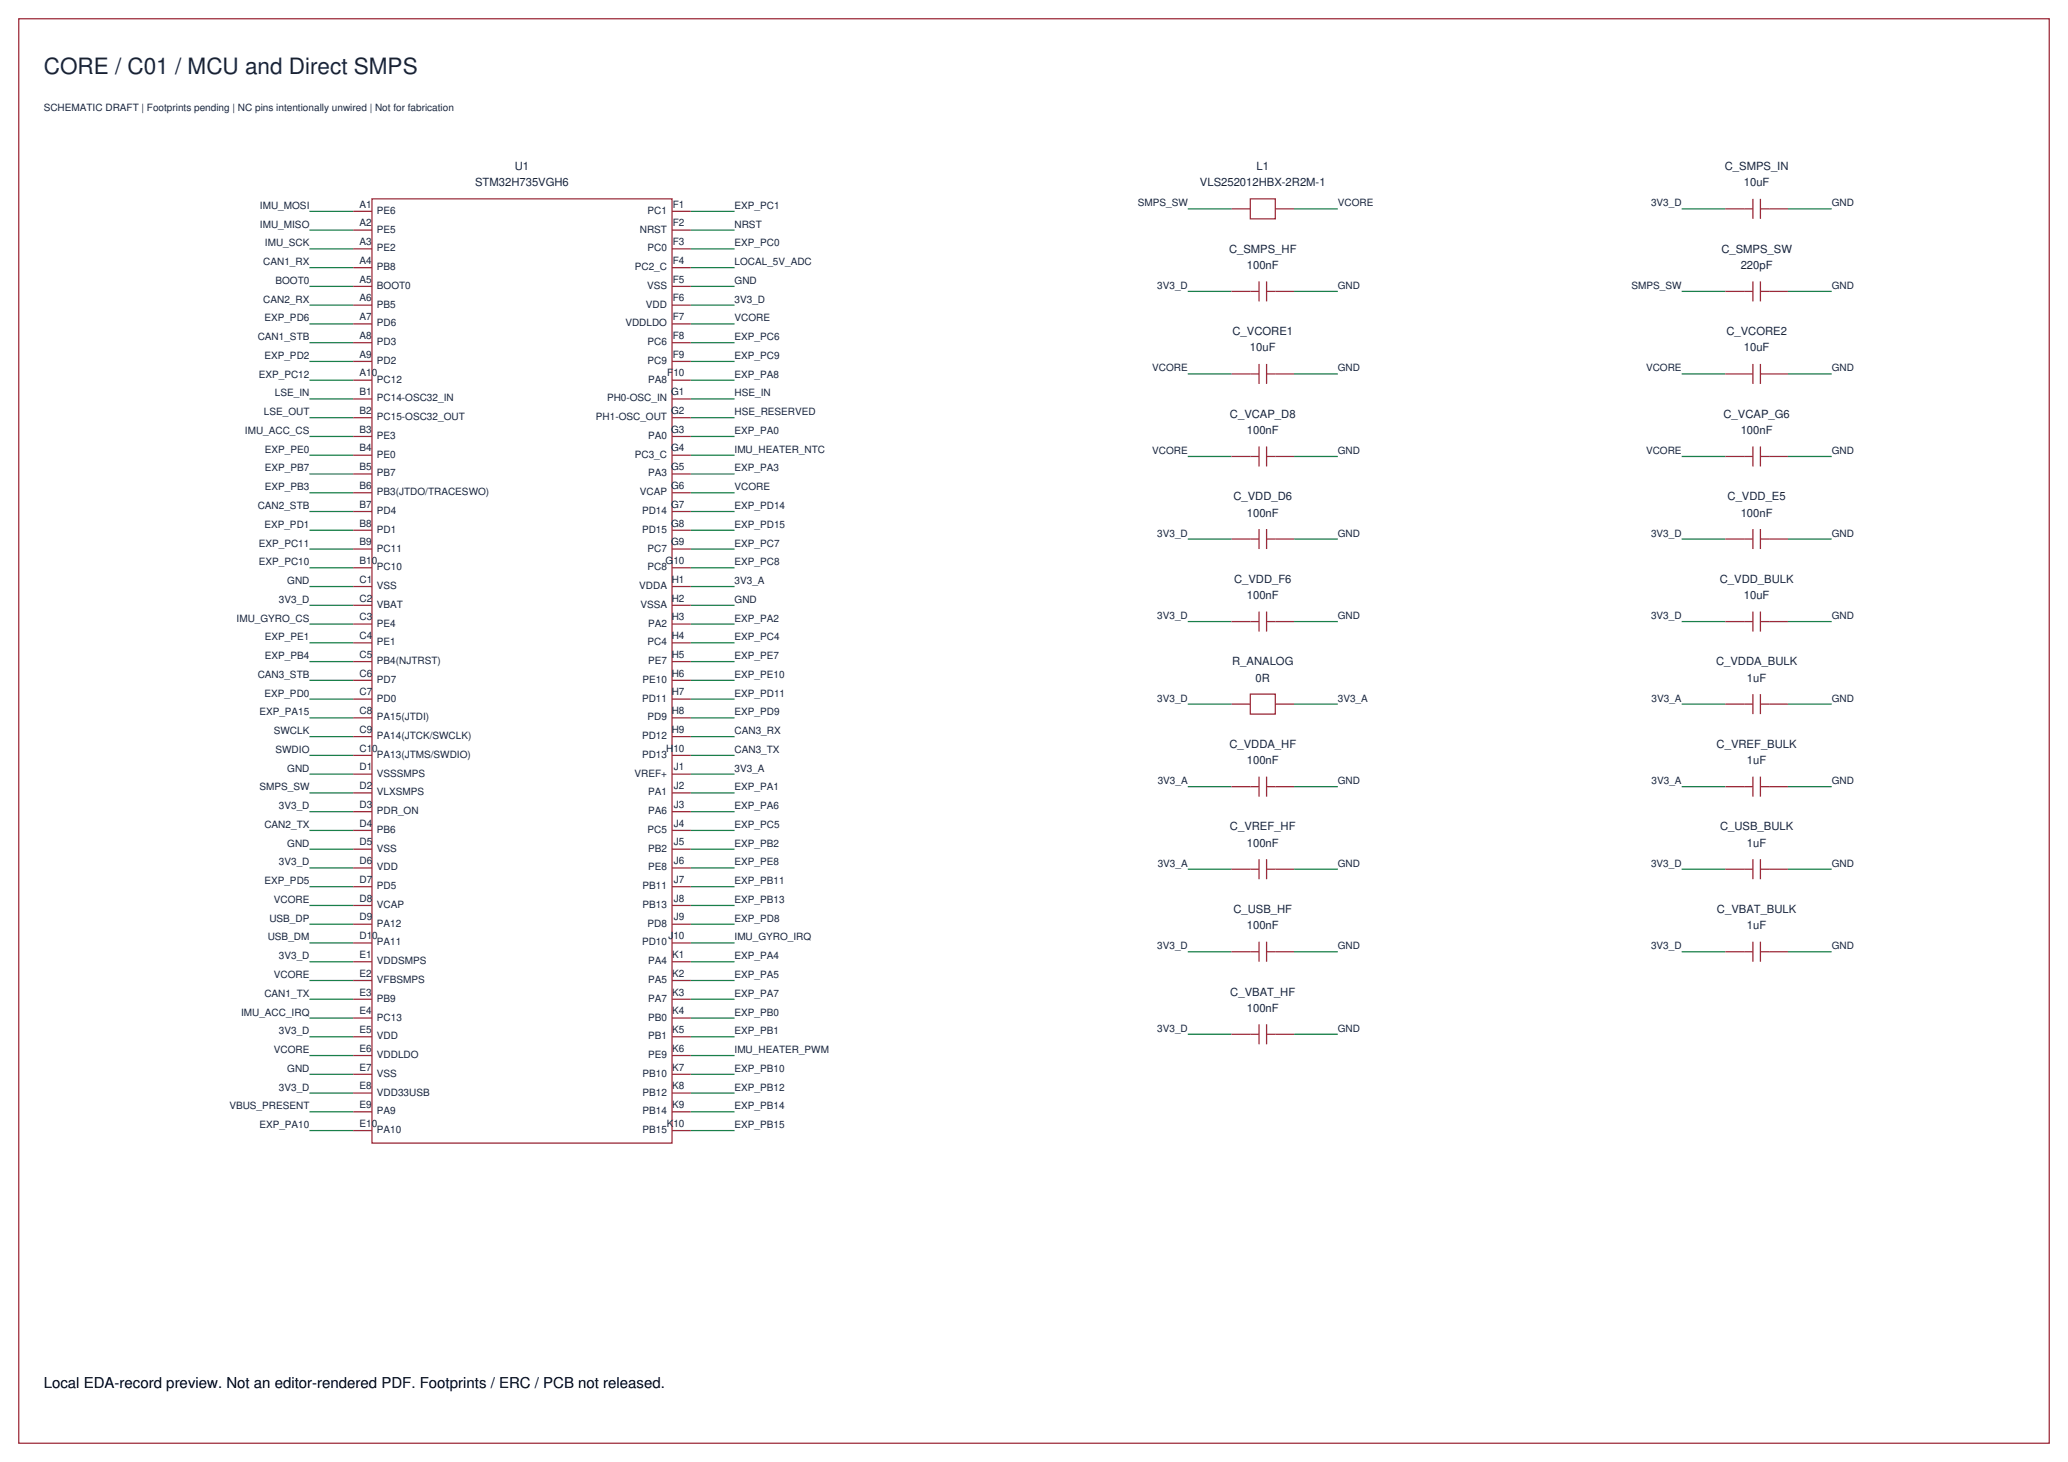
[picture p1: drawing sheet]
<svg xmlns="http://www.w3.org/2000/svg" width="583mm" height="412mm" viewBox="0 0 583 412" stroke-linecap="round" stroke-linejoin="round" font-family="sans-serif">
<defs><g id="words">
<text font-size="6.3" fill="#16243e" x="12.3" y="20.8">CORE / C01 / MCU and Direct SMPS</text>
<text font-size="4.2" x="12.3" y="391.6">Local EDA-record preview. Not an editor-rendered PDF. Footprints / ERC / PCB not released.</text>
<g font-size="3.2" fill="#16243e">
<text x="145.3" y="48">U1</text>
<text x="354.5" y="48">L1</text>
<text x="486.7" y="48">C_SMPS_IN</text>
<text x="134.1" y="52.6">STM32H735VGH6</text>
<text x="338.6" y="52.6">VLS252012HBX-2R2M-1</text>
<text x="492" y="52.6">10uF</text>
<text x="346.8" y="71.3">C_SMPS_HF</text>
<text x="485.7" y="71.3">C_SMPS_SW</text>
<text x="351.8" y="75.8">100nF</text>
<text x="491.2" y="75.8">220pF</text>
<text x="347.7" y="94.5">C_VCORE1</text>
<text x="487.1" y="94.5">C_VCORE2</text>
<text x="352.7" y="99.1">10uF</text>
<text x="492" y="99.1">10uF</text>
<text x="347" y="117.8">C_VCAP_D8</text>
<text x="486.3" y="117.8">C_VCAP_G6</text>
<text x="351.8" y="122.4">100nF</text>
<text x="491.2" y="122.4">100nF</text>
<text x="348" y="141.1">C_VDD_D6</text>
<text x="487.4" y="141.1">C_VDD_E5</text>
<text x="351.8" y="145.7">100nF</text>
<text x="491.2" y="145.7">100nF</text>
<text x="348.2" y="164.4">C_VDD_F6</text>
<text x="485.2" y="164.4">C_VDD_BULK</text>
<text x="351.8" y="169">100nF</text>
<text x="492" y="169">10uF</text>
<text x="347.7" y="187.7">R_ANALOG</text>
<text x="484.2" y="187.7">C_VDDA_BULK</text>
<text x="354.3" y="192.3">0R</text>
<text x="492.9" y="192.3">1uF</text>
<text x="346.9" y="211">C_VDDA_HF</text>
<text x="351.8" y="215.5">100nF</text>
<text x="484.4" y="211">C_VREF_BULK</text>
<text x="492.9" y="215.5">1uF</text>
<text x="347" y="234.2">C_VREF_HF</text>
<text x="351.8" y="238.8">100nF</text>
<text x="485.3" y="234.2">C_USB_BULK</text>
<text x="492.9" y="238.8">1uF</text>
<text x="348" y="257.5">C_USB_HF</text>
<text x="484.4" y="257.5">C_VBAT_BULK</text>
<text x="351.8" y="262.1">100nF</text>
<text x="492.9" y="262.1">1uF</text>
<text x="347.1" y="280.8">C_VBAT_HF</text>
<text x="351.8" y="285.4">100nF</text>
</g>
<g font-size="2.8" fill="#16243e">
<text x="12.3" y="31.4">SCHEMATIC DRAFT | Footprints pending | NC pins intentionally unwired | Not for fabrication</text>
<text x="73.4" y="58.9">IMU_MOSI</text>
<text x="101.4" y="58.6">A1</text>
<text x="189.9" y="58.6">F1</text>
<text x="207.3" y="58.9">EXP_PC1</text>
<text x="321" y="58.2">SMPS_SW</text>
<text x="377.5" y="58.2">VCORE</text>
<text x="465.9" y="58.2">3V3_D</text>
<text x="516.8" y="58.2">GND</text>
<text x="73.4" y="64.2">IMU_MISO</text>
<text x="101.4" y="63.9">A2</text>
<text x="106.4" y="60.3">PE6</text>
<text x="106.4" y="65.6">PE5</text>
<text x="180.5" y="65.6">NRST</text>
<text x="182.7" y="60.3">PC1</text>
<text x="189.9" y="63.9">F2</text>
<text x="207.3" y="64.2">NRST</text>
<text x="74.8" y="69.5">IMU_SCK</text>
<text x="101.4" y="69.1">A3</text>
<text x="106.4" y="70.9">PE2</text>
<text x="182.7" y="70.9">PC0</text>
<text x="189.9" y="69.1">F3</text>
<text x="207.3" y="69.5">EXP_PC0</text>
<text x="74.3" y="74.8">CAN1_RX</text>
<text x="101.4" y="74.4">A4</text>
<text x="106.4" y="76.2">PB8</text>
<text x="179.1" y="76.2">PC2_C</text>
<text x="189.9" y="74.4">F4</text>
<text x="207.3" y="74.8">LOCAL_5V_ADC</text>
<text x="77.7" y="80.1">BOOT0</text>
<text x="101.4" y="79.7">A5</text>
<text x="106.4" y="81.5">BOOT0</text>
<text x="182.6" y="81.5">VSS</text>
<text x="189.9" y="79.7">F5</text>
<text x="207.3" y="80.1">GND</text>
<text x="326.5" y="81.5">3V3_D</text>
<text x="377.5" y="81.5">GND</text>
<text x="460.4" y="81.5">SMPS_SW</text>
<text x="516.8" y="81.5">GND</text>
<text x="74.3" y="85.4">CAN2_RX</text>
<text x="101.4" y="85">A6</text>
<text x="106.4" y="86.8">PB5</text>
<text x="182.2" y="86.8">VDD</text>
<text x="189.9" y="85">F6</text>
<text x="207.3" y="85.4">3V3_D</text>
<text x="72.7" y="96">CAN1_STB</text>
<text x="74.6" y="90.7">EXP_PD6</text>
<text x="101.4" y="90.3">A7</text>
<text x="101.4" y="95.6">A8</text>
<text x="106.4" y="92.1">PD6</text>
<text x="176.4" y="92.1">VDDLDO</text>
<text x="189.9" y="90.3">F7</text>
<text x="189.9" y="95.6">F8</text>
<text x="207.3" y="90.7">VCORE</text>
<text x="207.3" y="96">EXP_PC6</text>
<text x="74.6" y="101.2">EXP_PD2</text>
<text x="101.4" y="100.9">A9</text>
<text x="106.4" y="97.4">PD3</text>
<text x="182.7" y="97.4">PC6</text>
<text x="189.9" y="100.9">F9</text>
<text x="207.3" y="101.2">EXP_PC9</text>
<text x="73" y="106.5">EXP_PC12</text>
<text x="101.4" y="106.2">A10</text>
<text x="106.4" y="102.7">PD2</text>
<text x="106.4" y="107.9">PC12</text>
<text x="182.7" y="102.7">PC9</text>
<text x="182.9" y="107.9">PA8</text>
<text x="188.3" y="106.2">F10</text>
<text x="207.3" y="106.5">EXP_PA8</text>
<text x="325.1" y="104.8">VCORE</text>
<text x="377.5" y="104.8">GND</text>
<text x="464.5" y="104.8">VCORE</text>
<text x="516.8" y="104.8">GND</text>
<text x="77.6" y="111.8">LSE_IN</text>
<text x="101.4" y="111.5">B1</text>
<text x="106.4" y="113.2">PC14-OSC32_IN</text>
<text x="171.3" y="113.2">PH0-OSC_IN</text>
<text x="189.4" y="111.5">G1</text>
<text x="207.3" y="111.8">HSE_IN</text>
<text x="74.5" y="117.1">LSE_OUT</text>
<text x="101.4" y="116.8">B2</text>
<text x="106.4" y="118.5">PC15-OSC32_OUT</text>
<text x="168.1" y="118.5">PH1-OSC_OUT</text>
<text x="189.4" y="116.8">G2</text>
<text x="207.3" y="117.1">HSE_RESERVED</text>
<text x="69.1" y="122.4">IMU_ACC_CS</text>
<text x="101.4" y="122.1">B3</text>
<text x="106.4" y="123.8">PE3</text>
<text x="182.9" y="123.8">PA0</text>
<text x="189.4" y="122.1">G3</text>
<text x="207.3" y="122.4">EXP_PA0</text>
<text x="74.8" y="127.7">EXP_PE0</text>
<text x="101.4" y="127.4">B4</text>
<text x="106.4" y="129.1">PE0</text>
<text x="179.1" y="129.1">PC3_C</text>
<text x="189.4" y="127.4">G4</text>
<text x="207.3" y="127.7">IMU_HEATER_NTC</text>
<text x="325.1" y="128.1">VCORE</text>
<text x="377.5" y="128.1">GND</text>
<text x="464.5" y="128.1">VCORE</text>
<text x="516.8" y="128.1">GND</text>
<text x="74.8" y="133">EXP_PB7</text>
<text x="101.4" y="132.6">B5</text>
<text x="101.4" y="137.9">B6</text>
<text x="106.4" y="134.4">PB7</text>
<text x="182.9" y="134.4">PA3</text>
<text x="189.4" y="132.6">G5</text>
<text x="189.4" y="137.9">G6</text>
<text x="207.3" y="133">EXP_PA3</text>
<text x="72.7" y="143.6">CAN2_STB</text>
<text x="74.8" y="138.3">EXP_PB3</text>
<text x="101.4" y="143.2">B7</text>
<text x="106.4" y="139.7">PB3(JTDO/TRACESWO)</text>
<text x="180.5" y="139.7">VCAP</text>
<text x="189.4" y="143.2">G7</text>
<text x="207.3" y="138.3">VCORE</text>
<text x="207.3" y="143.6">EXP_PD14</text>
<text x="74.6" y="148.9">EXP_PD1</text>
<text x="101.4" y="148.5">B8</text>
<text x="106.4" y="145">PD4</text>
<text x="181.1" y="145">PD14</text>
<text x="189.4" y="148.5">G8</text>
<text x="207.3" y="148.9">EXP_PD15</text>
<text x="73" y="154.2">EXP_PC11</text>
<text x="101.4" y="153.8">B9</text>
<text x="106.4" y="150.3">PD1</text>
<text x="106.4" y="155.6">PC11</text>
<text x="181.1" y="150.3">PD15</text>
<text x="182.7" y="155.6">PC7</text>
<text x="189.4" y="153.8">G9</text>
<text x="207.3" y="154.2">EXP_PC7</text>
<text x="326.5" y="151.3">3V3_D</text>
<text x="377.5" y="151.3">GND</text>
<text x="465.9" y="151.3">3V3_D</text>
<text x="516.8" y="151.3">GND</text>
<text x="73" y="159.5">EXP_PC10</text>
<text x="101.4" y="159.1">B10</text>
<text x="106.4" y="160.9">PC10</text>
<text x="182.7" y="160.9">PC8</text>
<text x="187.8" y="159.1">G10</text>
<text x="207.3" y="159.5">EXP_PC8</text>
<text x="81" y="164.7">GND</text>
<text x="101.4" y="164.4">C1</text>
<text x="106.4" y="166.2">VSS</text>
<text x="180.4" y="166.2">VDDA</text>
<text x="189.5" y="164.4">H1</text>
<text x="207.3" y="164.7">3V3_A</text>
<text x="78.7" y="170">3V3_D</text>
<text x="101.4" y="169.7">C2</text>
<text x="106.4" y="171.4">VBAT</text>
<text x="180.7" y="171.4">VSSA</text>
<text x="189.5" y="169.7">H2</text>
<text x="207.3" y="170">GND</text>
<text x="66.8" y="175.3">IMU_GYRO_CS</text>
<text x="101.4" y="175">C3</text>
<text x="106.4" y="176.7">PE4</text>
<text x="182.9" y="176.7">PA2</text>
<text x="189.5" y="175">H3</text>
<text x="207.3" y="175.3">EXP_PA2</text>
<text x="326.5" y="174.6">3V3_D</text>
<text x="377.5" y="174.6">GND</text>
<text x="465.9" y="174.6">3V3_D</text>
<text x="516.8" y="174.6">GND</text>
<text x="74.8" y="180.6">EXP_PE1</text>
<text x="74.8" y="185.9">EXP_PB4</text>
<text x="101.4" y="180.3">C4</text>
<text x="101.4" y="185.6">C5</text>
<text x="106.4" y="182">PE1</text>
<text x="182.7" y="182">PC4</text>
<text x="189.5" y="180.3">H4</text>
<text x="189.5" y="185.6">H5</text>
<text x="207.3" y="180.6">EXP_PC4</text>
<text x="207.3" y="185.9">EXP_PE7</text>
<text x="72.7" y="191.2">CAN3_STB</text>
<text x="101.4" y="190.9">C6</text>
<text x="106.4" y="187.3">PB4(NJTRST)</text>
<text x="182.9" y="187.3">PE7</text>
<text x="189.5" y="190.9">H6</text>
<text x="207.3" y="191.2">EXP_PE10</text>
<text x="74.6" y="196.5">EXP_PD0</text>
<text x="101.4" y="196.1">C7</text>
<text x="106.4" y="192.6">PD7</text>
<text x="106.4" y="197.9">PD0</text>
<text x="181.1" y="197.9">PD11</text>
<text x="181.3" y="192.6">PE10</text>
<text x="189.5" y="196.1">H7</text>
<text x="207.3" y="196.5">EXP_PD11</text>
<text x="326.5" y="197.9">3V3_D</text>
<text x="377.5" y="197.9">3V3_A</text>
<text x="466" y="197.9">3V3_A</text>
<text x="516.8" y="197.9">GND</text>
<text x="73.2" y="201.8">EXP_PA15</text>
<text x="101.4" y="201.4">C8</text>
<text x="106.4" y="203.2">PA15(JTDI)</text>
<text x="182.7" y="203.2">PD9</text>
<text x="189.5" y="201.4">H8</text>
<text x="207.3" y="201.8">EXP_PD9</text>
<text x="77.3" y="207.1">SWCLK</text>
<text x="101.4" y="206.7">C9</text>
<text x="106.4" y="208.5">PA14(JTCK/SWCLK)</text>
<text x="181.1" y="208.5">PD12</text>
<text x="189.5" y="206.7">H9</text>
<text x="207.3" y="207.1">CAN3_RX</text>
<text x="77.7" y="212.4">SWDIO</text>
<text x="101.4" y="212">C10</text>
<text x="106.4" y="213.8">PA13(JTMS/SWDIO)</text>
<text x="181.1" y="213.8">PD13</text>
<text x="188" y="212">H10</text>
<text x="207.3" y="212.4">CAN3_TX</text>
<text x="81" y="217.7">GND</text>
<text x="101.4" y="217.3">D1</text>
<text x="106.4" y="219.1">VSSSMPS</text>
<text x="179" y="219.1">VREF+</text>
<text x="190.2" y="217.3">J1</text>
<text x="207.3" y="217.7">3V3_A</text>
<text x="326.7" y="221.2">3V3_A</text>
<text x="377.5" y="221.2">GND</text>
<text x="466" y="221.2">3V3_A</text>
<text x="516.8" y="221.2">GND</text>
<text x="73.2" y="223">SMPS_SW</text>
<text x="101.4" y="222.6">D2</text>
<text x="101.4" y="227.9">D3</text>
<text x="106.4" y="224.4">VLXSMPS</text>
<text x="182.9" y="224.4">PA1</text>
<text x="190.2" y="222.6">J2</text>
<text x="190.2" y="227.9">J3</text>
<text x="207.3" y="223">EXP_PA1</text>
<text x="74.6" y="233.5">CAN2_TX</text>
<text x="78.7" y="228.2">3V3_D</text>
<text x="101.4" y="233.2">D4</text>
<text x="106.4" y="229.7">PDR_ON</text>
<text x="182.9" y="229.7">PA6</text>
<text x="190.2" y="233.2">J4</text>
<text x="207.3" y="228.2">EXP_PA6</text>
<text x="207.3" y="233.5">EXP_PC5</text>
<text x="81" y="238.8">GND</text>
<text x="101.4" y="238.5">D5</text>
<text x="106.4" y="234.9">PB6</text>
<text x="182.7" y="234.9">PC5</text>
<text x="190.2" y="238.5">J5</text>
<text x="207.3" y="238.8">EXP_PB2</text>
<text x="78.7" y="244.1">3V3_D</text>
<text x="101.4" y="243.8">D6</text>
<text x="106.4" y="240.2">VSS</text>
<text x="106.4" y="245.5">VDD</text>
<text x="182.9" y="240.2">PB2</text>
<text x="182.9" y="245.5">PE8</text>
<text x="190.2" y="243.8">J6</text>
<text x="207.3" y="244.1">EXP_PE8</text>
<text x="326.7" y="244.5">3V3_A</text>
<text x="377.5" y="244.5">GND</text>
<text x="465.9" y="244.5">3V3_D</text>
<text x="516.8" y="244.5">GND</text>
<text x="74.6" y="249.4">EXP_PD5</text>
<text x="101.4" y="249.1">D7</text>
<text x="106.4" y="250.8">PD5</text>
<text x="181.3" y="250.8">PB11</text>
<text x="190.2" y="249.1">J7</text>
<text x="207.3" y="249.4">EXP_PB11</text>
<text x="77.3" y="254.7">VCORE</text>
<text x="101.4" y="254.4">D8</text>
<text x="106.4" y="256.1">VCAP</text>
<text x="181.3" y="256.1">PB13</text>
<text x="190.2" y="254.4">J8</text>
<text x="207.3" y="254.7">EXP_PB13</text>
<text x="76" y="260">USB_DP</text>
<text x="101.4" y="259.6">D9</text>
<text x="106.4" y="261.4">PA12</text>
<text x="182.7" y="261.4">PD8</text>
<text x="190.2" y="259.6">J9</text>
<text x="207.3" y="260">EXP_PD8</text>
<text x="75.6" y="265.3">USB_DM</text>
<text x="101.4" y="264.9">D10</text>
<text x="106.4" y="266.7">PA11</text>
<text x="181.1" y="266.7">PD10</text>
<text x="188.6" y="264.9">J10</text>
<text x="207.3" y="265.3">IMU_GYRO_IRQ</text>
<text x="326.5" y="267.8">3V3_D</text>
<text x="377.5" y="267.8">GND</text>
<text x="465.9" y="267.8">3V3_D</text>
<text x="516.8" y="267.8">GND</text>
<text x="77.3" y="275.9">VCORE</text>
<text x="78.7" y="270.6">3V3_D</text>
<text x="101.4" y="270.2">E1</text>
<text x="101.4" y="275.5">E2</text>
<text x="106.4" y="272">VDDSMPS</text>
<text x="182.9" y="272">PA4</text>
<text x="189.7" y="270.2">K1</text>
<text x="189.7" y="275.5">K2</text>
<text x="207.3" y="270.6">EXP_PA4</text>
<text x="207.3" y="275.9">EXP_PA5</text>
<text x="74.6" y="281.2">CAN1_TX</text>
<text x="101.4" y="280.8">E3</text>
<text x="106.4" y="277.3">VFBSMPS</text>
<text x="182.9" y="277.3">PA5</text>
<text x="189.7" y="280.8">K3</text>
<text x="207.3" y="281.2">EXP_PA7</text>
<text x="68" y="286.5">IMU_ACC_IRQ</text>
<text x="101.4" y="286.1">E4</text>
<text x="106.4" y="282.6">PB9</text>
<text x="106.4" y="287.9">PC13</text>
<text x="182.9" y="282.6">PA7</text>
<text x="182.9" y="287.9">PB0</text>
<text x="189.7" y="286.1">K4</text>
<text x="207.3" y="286.5">EXP_PB0</text>
<text x="78.7" y="291.7">3V3_D</text>
<text x="101.4" y="291.4">E5</text>
<text x="106.4" y="293.2">VDD</text>
<text x="182.9" y="293.2">PB1</text>
<text x="189.7" y="291.4">K5</text>
<text x="207.3" y="291.7">EXP_PB1</text>
<text x="326.5" y="291">3V3_D</text>
<text x="377.5" y="291">GND</text>
<text x="77.3" y="297">VCORE</text>
<text x="101.4" y="296.7">E6</text>
<text x="106.4" y="298.4">VDDLDO</text>
<text x="182.9" y="298.4">PE9</text>
<text x="189.7" y="296.7">K6</text>
<text x="207.3" y="297">IMU_HEATER_PWM</text>
<text x="81" y="302.3">GND</text>
<text x="101.4" y="302">E7</text>
<text x="106.4" y="303.7">VSS</text>
<text x="181.3" y="303.7">PB10</text>
<text x="189.7" y="302">K7</text>
<text x="207.3" y="302.3">EXP_PB10</text>
<text x="78.7" y="307.6">3V3_D</text>
<text x="101.4" y="307.3">E8</text>
<text x="106.4" y="309">VDD33USB</text>
<text x="181.3" y="309">PB12</text>
<text x="189.7" y="307.3">K8</text>
<text x="207.3" y="307.6">EXP_PB12</text>
<text x="64.7" y="312.9">VBUS_PRESENT</text>
<text x="101.4" y="312.6">E9</text>
<text x="101.4" y="317.9">E10</text>
<text x="106.4" y="314.3">PA9</text>
<text x="181.3" y="314.3">PB14</text>
<text x="188.1" y="317.9">K10</text>
<text x="189.7" y="312.6">K9</text>
<text x="207.3" y="312.9">EXP_PB14</text>
<text x="73.2" y="318.2">EXP_PA10</text>
<text x="106.4" y="319.6">PA10</text>
<text x="181.3" y="319.6">PB15</text>
<text x="207.3" y="318.2">EXP_PB15</text>
</g>
</g></defs>
<g fill="none" stroke="#9c2938" stroke-width=".35">
<path d="M5.3 5.3h572.9v401.8h-572.9zM99.7 59.6h5.3M105 56.1h84.6v266.3h-84.6zM189.6 59.6h5.3M347.5 58.9h5.3M352.8 56.1h7v5.6h-7zM359.8 58.9h5.3M486.8 58.9h7.8M494.6 56.1v5.6M496.7 58.9h7.8M496.7 56.1v5.6M99.7 64.9h5.3"/>
<path d="M99.7 70.2h5.3M99.7 75.5h5.3M189.6 64.9h5.3M189.6 70.2h5.3M189.6 75.5h5.3M355.2 79.4v5.6M357.4 79.4v5.6M494.6 79.4v5.6M496.7 79.4v5.6M99.7 80.8h5.3M99.7 86.1h5.3M99.7 91.4h5.3"/>
<path d="M99.7 96.7h5.3M189.6 80.8h5.3M189.6 86.1h5.3M189.6 91.4h5.3M189.6 96.7h5.3M347.5 82.2h7.7M357.4 82.2h7.7M486.8 82.2h7.8M496.7 82.2h7.8M99.7 102h5.3M99.7 107.2h5.3M99.7 112.5h5.3"/>
<path d="M99.7 117.8h5.3M189.6 102h5.3M189.6 107.2h5.3M189.6 112.5h5.3M189.6 117.8h5.3M347.5 105.5h7.7M355.2 102.7v5.6M357.4 102.7v5.6M357.4 105.5h7.7M486.8 105.5h7.8M494.6 102.7v5.6M496.7 102.7v5.6"/>
<path d="M496.7 105.5h7.8M99.7 123.1h5.3M99.7 128.4h5.3M99.7 133.7h5.3M99.7 139h5.3M189.6 123.1h5.3M189.6 128.4h5.3M189.6 133.7h5.3M189.6 139h5.3M347.5 128.8h7.7M355.2 125.9v5.7M357.4 125.9v5.7"/>
<path d="M357.4 128.8h7.7M486.8 128.8h7.8M494.6 125.9v5.7M496.7 125.9v5.7M496.7 128.8h7.8M99.7 144.3h5.3M99.7 149.6h5.3M99.7 154.9h5.3M189.6 144.3h5.3M189.6 149.6h5.3M189.6 154.9h5.3M347.5 152h7.7"/>
<path d="M355.2 149.2v5.7M357.4 149.2v5.7M357.4 152h7.7M486.8 152h7.8M494.6 149.2v5.7M496.7 149.2v5.7M496.7 152h7.8M99.7 160.2h5.3M99.7 165.5h5.3M99.7 170.7h5.3M99.7 176h5.3M189.6 160.2h5.3"/>
<path d="M189.6 165.5h5.3M189.6 170.7h5.3M189.6 176h5.3M347.5 175.3h7.7M355.2 172.5v5.7M357.4 172.5v5.7M357.4 175.3h7.7M486.8 175.3h7.8M494.6 172.5v5.7M496.7 172.5v5.7M496.7 175.3h7.8M99.7 181.3h5.3"/>
<path d="M99.7 186.6h5.3M99.7 191.9h5.3M99.7 197.2h5.3M189.6 181.3h5.3M189.6 186.6h5.3M189.6 191.9h5.3M189.6 197.2h5.3M347.5 198.6h5.3M352.8 195.8h7v5.6h-7zM359.8 198.6h5.3M486.8 198.6h7.8M494.6 195.8v5.6"/>
<path d="M496.7 195.8v5.6M496.7 198.6h7.8M99.7 202.5h5.3M99.7 207.8h5.3M99.7 213.1h5.3M99.7 218.4h5.3M189.6 202.5h5.3M189.6 207.8h5.3M189.6 213.1h5.3M189.6 218.4h5.3M355.2 219.1v5.6M357.4 219.1v5.6"/>
<path d="M494.6 219.1v5.6M496.7 219.1v5.6M99.7 223.7h5.3M99.7 229h5.3M99.7 234.2h5.3M99.7 239.5h5.3M189.6 223.7h5.3M189.6 229h5.3M189.6 234.2h5.3M189.6 239.5h5.3M347.5 221.9h7.7M357.4 221.9h7.7"/>
<path d="M486.8 221.9h7.8M496.7 221.9h7.8M99.7 244.8h5.3M99.7 250.1h5.3M99.7 255.4h5.3M189.6 244.8h5.3M189.6 250.1h5.3M189.6 255.4h5.3M347.5 245.2h7.7M355.2 242.4v5.6M357.4 242.4v5.6M357.4 245.2h7.7"/>
<path d="M486.8 245.2h7.8M494.6 242.4v5.6M496.7 242.4v5.6M496.7 245.2h7.8M99.7 260.7h5.3M99.7 266h5.3M99.7 271.3h5.3M99.7 276.6h5.3M189.6 260.7h5.3M189.6 266h5.3M189.6 271.3h5.3M189.6 276.6h5.3"/>
<path d="M347.5 268.5h7.7M355.2 265.6v5.7M357.4 265.6v5.7M357.4 268.5h7.7M486.8 268.5h7.8M494.6 265.6v5.7M496.7 265.6v5.7M496.7 268.5h7.8M99.7 281.9h5.3M99.7 287.2h5.3M99.7 292.5h5.3M99.7 297.7h5.3"/>
<path d="M189.6 281.9h5.3M189.6 287.2h5.3M189.6 292.5h5.3M189.6 297.7h5.3M347.5 291.7h7.7M355.2 288.9v5.7M357.4 288.9v5.7M357.4 291.7h7.7M99.7 303h5.3M99.7 308.3h5.3M99.7 313.6h5.3M99.7 318.9h5.3"/>
<path d="M189.6 303h5.3M189.6 308.3h5.3M189.6 313.6h5.3M189.6 318.9h5.3"/>
</g>
<g fill="none" stroke="#19804a" stroke-width=".35">
<path d="M87.3 59.6h12.4M194.9 59.6h12.4M335.1 58.9h12.4M365.1 58.9h12.4M474.5 58.9h12.3M504.5 58.9h12.3M87.3 64.9h12.4M87.3 70.2h12.4M87.3 75.5h12.4M194.9 64.9h12.4M194.9 70.2h12.4M194.9 75.5h12.4"/>
<path d="M87.3 80.8h12.4M87.3 86.1h12.4M87.3 91.4h12.4M87.3 96.7h12.4M194.9 80.8h12.4M194.9 86.1h12.4M194.9 91.4h12.4M194.9 96.7h12.4M335.1 82.2h12.4M365.1 82.2h12.4M474.5 82.2h12.3M504.5 82.2h12.3"/>
<path d="M87.3 102h12.4M87.3 107.2h12.4M87.3 112.5h12.4M87.3 117.8h12.4M194.9 102h12.4M194.9 107.2h12.4M194.9 112.5h12.4M194.9 117.8h12.4M335.1 105.5h12.4M365.1 105.5h12.4M474.5 105.5h12.3M504.5 105.5h12.3"/>
<path d="M87.3 123.1h12.4M87.3 128.4h12.4M87.3 133.7h12.4M87.3 139h12.4M194.9 123.1h12.4M194.9 128.4h12.4M194.9 133.7h12.4M194.9 139h12.4M335.1 128.8h12.4M365.1 128.8h12.4M474.5 128.8h12.3M504.5 128.8h12.3"/>
<path d="M87.3 144.3h12.4M87.3 149.6h12.4M87.3 154.9h12.4M194.9 144.3h12.4M194.9 149.6h12.4M194.9 154.9h12.4M335.1 152h12.4M365.1 152h12.4M474.5 152h12.3M504.5 152h12.3M87.3 160.2h12.4M87.3 165.5h12.4"/>
<path d="M87.3 170.7h12.4M87.3 176h12.4M194.9 160.2h12.4M194.9 165.5h12.4M194.9 170.7h12.4M194.9 176h12.4M335.1 175.3h12.4M365.1 175.3h12.4M474.5 175.3h12.3M504.5 175.3h12.3M87.3 181.3h12.4M87.3 186.6h12.4"/>
<path d="M87.3 191.9h12.4M87.3 197.2h12.4M194.9 181.3h12.4M194.9 186.6h12.4M194.9 191.9h12.4M194.9 197.2h12.4M335.1 198.6h12.4M365.1 198.6h12.4M474.5 198.6h12.3M504.5 198.6h12.3M87.3 202.5h12.4M87.3 207.8h12.4"/>
<path d="M87.3 213.1h12.4M87.3 218.4h12.4M194.9 202.5h12.4M194.9 207.8h12.4M194.9 213.1h12.4M194.9 218.4h12.4M87.3 223.7h12.4M87.3 229h12.4M87.3 234.2h12.4M87.3 239.5h12.4M194.9 223.7h12.4M194.9 229h12.4"/>
<path d="M194.9 234.2h12.4M194.9 239.5h12.4M335.1 221.9h12.4M365.1 221.9h12.4M474.5 221.9h12.3M504.5 221.9h12.3M87.3 244.8h12.4M87.3 250.1h12.4M87.3 255.4h12.4M194.9 244.8h12.4M194.9 250.1h12.4M194.9 255.4h12.4"/>
<path d="M335.1 245.2h12.4M365.1 245.2h12.4M474.5 245.2h12.3M504.5 245.2h12.3M87.3 260.7h12.4M87.3 266h12.4M87.3 271.3h12.4M87.3 276.6h12.4M194.9 260.7h12.4M194.9 266h12.4M194.9 271.3h12.4M194.9 276.6h12.4"/>
<path d="M335.1 268.5h12.4M365.1 268.5h12.4M474.5 268.5h12.3M504.5 268.5h12.3M87.3 281.9h12.4M87.3 287.2h12.4M87.3 292.5h12.4M87.3 297.7h12.4M194.9 281.9h12.4M194.9 287.2h12.4M194.9 292.5h12.4M194.9 297.7h12.4"/>
<path d="M335.1 291.7h12.4M365.1 291.7h12.4M87.3 303h12.4M87.3 308.3h12.4M87.3 313.6h12.4M87.3 318.9h12.4M194.9 303h12.4M194.9 308.3h12.4M194.9 313.6h12.4M194.9 318.9h12.4"/>
</g>
<use href="#words"/>
</svg>
